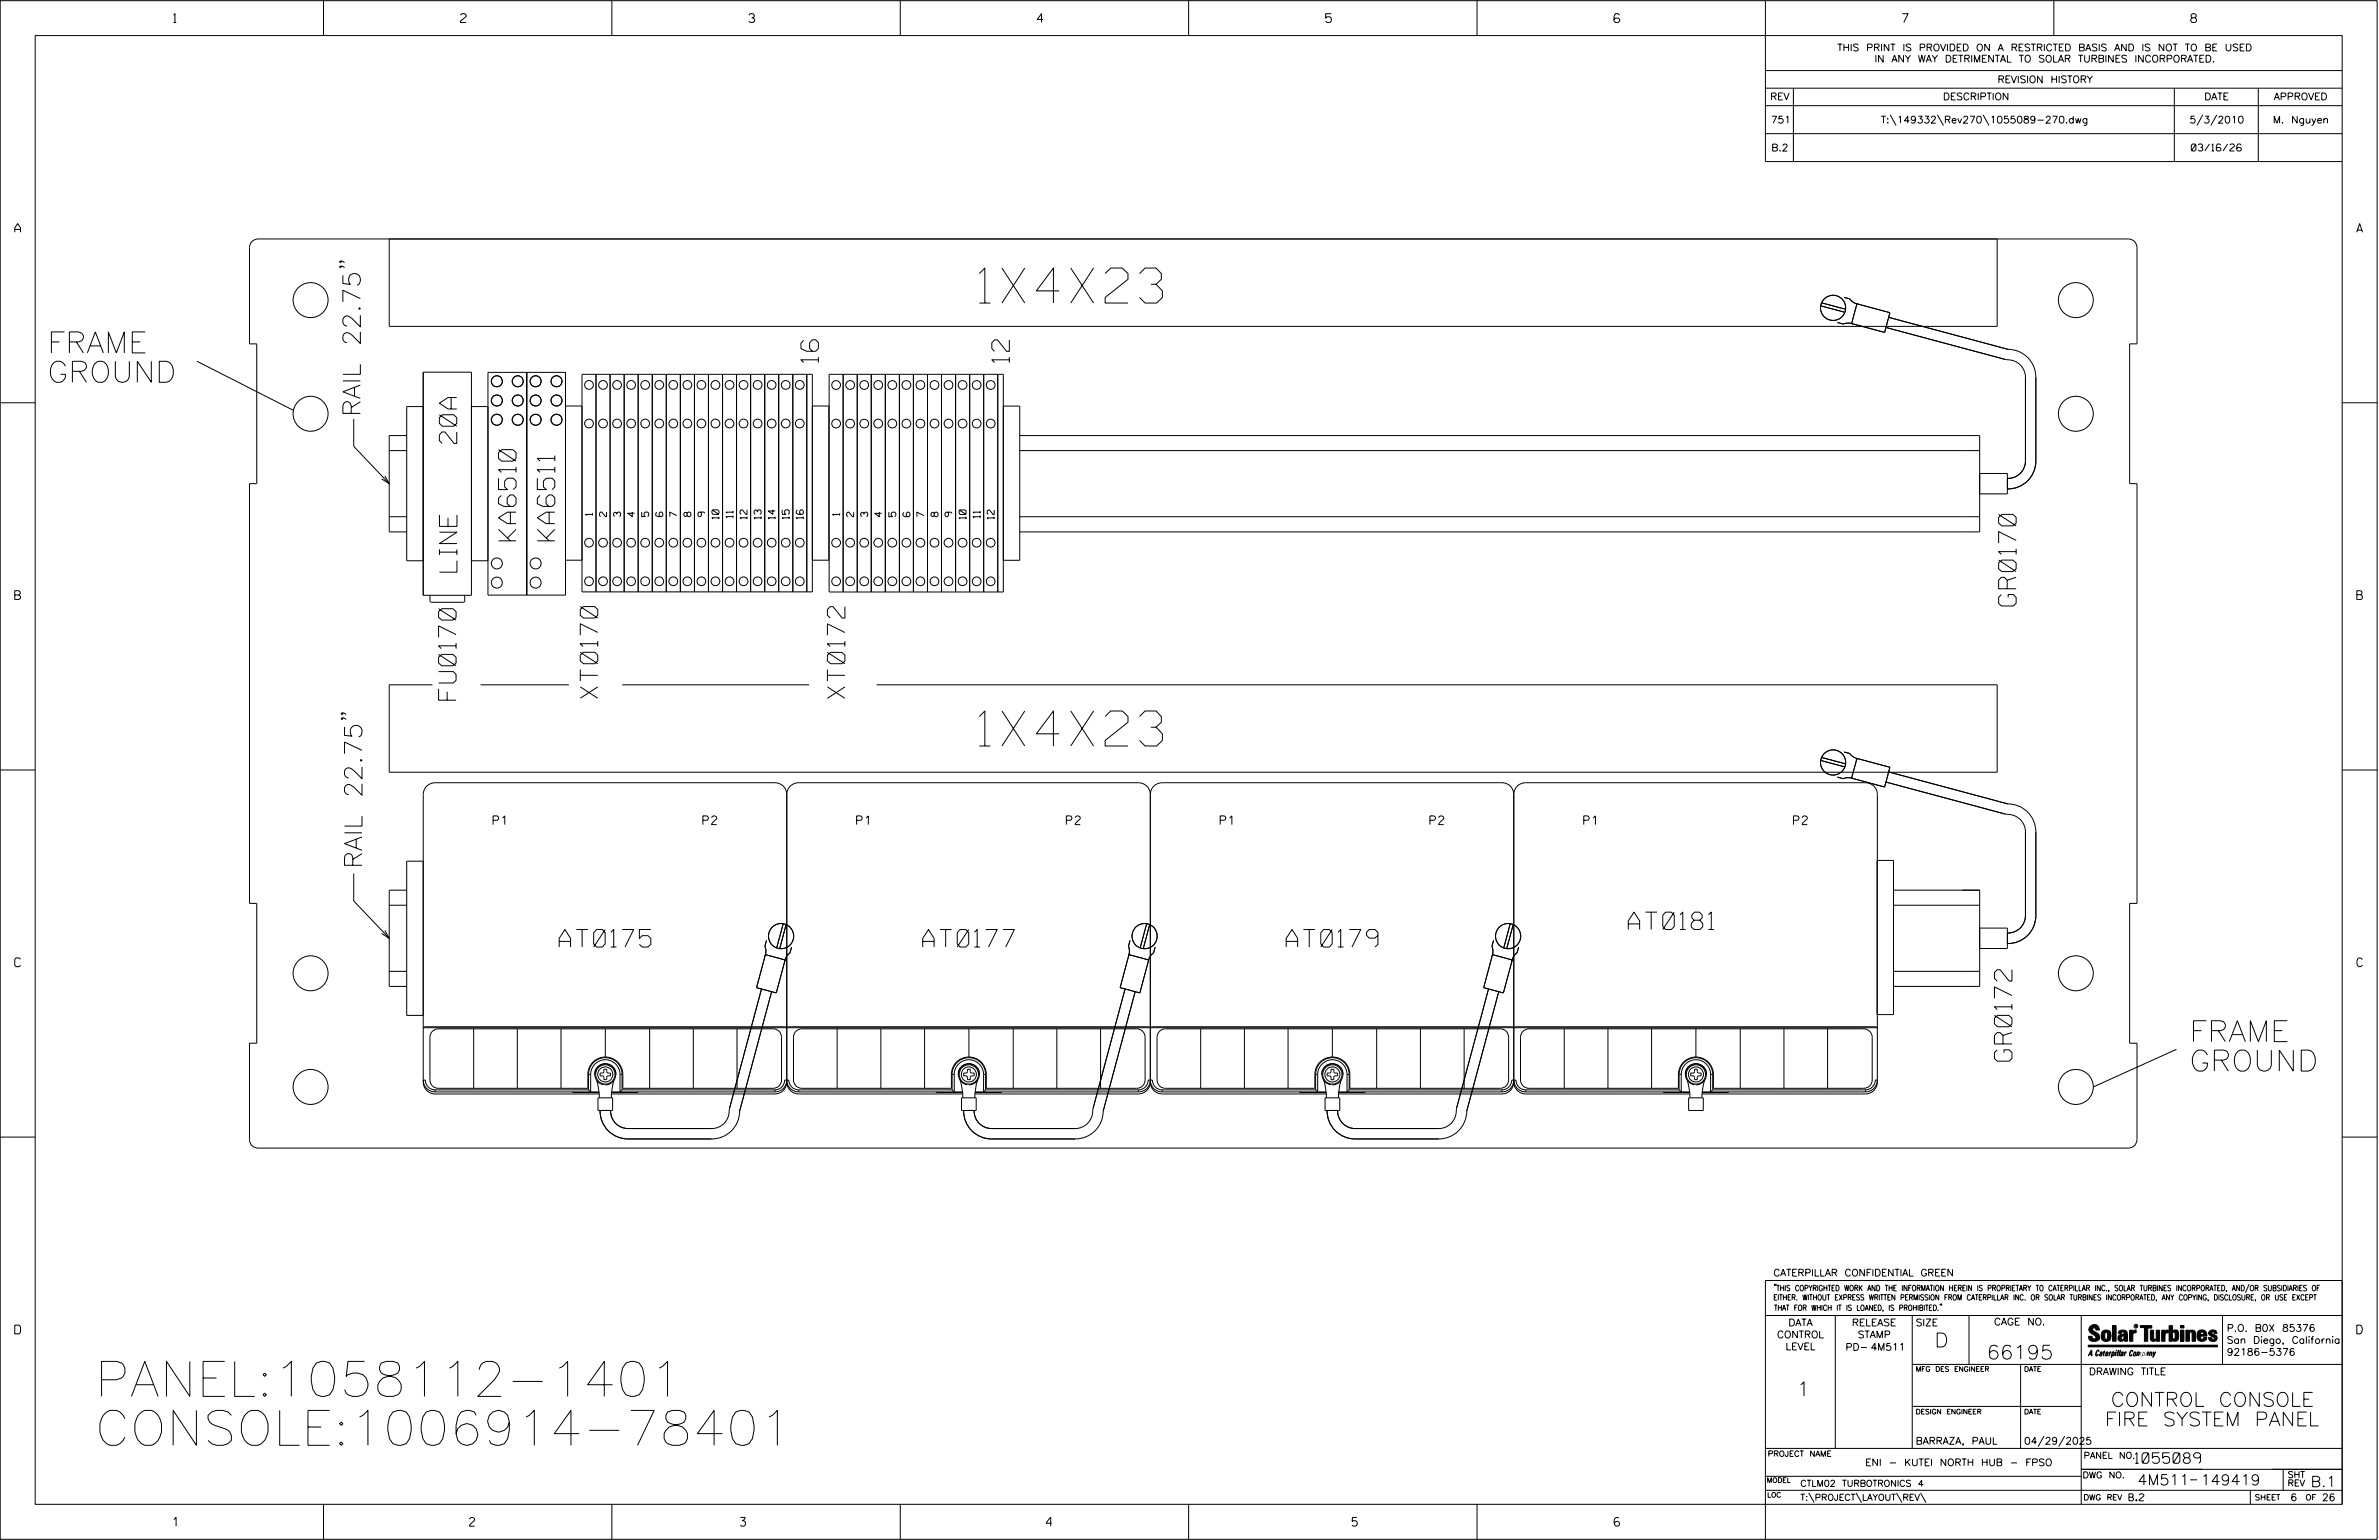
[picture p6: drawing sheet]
<svg xmlns="http://www.w3.org/2000/svg" width="864mm" height="559mm" viewBox="0 0 864 559" stroke-linecap="round" stroke-linejoin="round" font-family="sans-serif">
<defs><g id="words">
<g font-size="12.7">
<text x="355.5" y="110">1X4X23</text>
<text x="355.5" y="270.7">1X4X23</text>
<text x="34.5" y="506.7">PANEL:1058112-1401</text>
<text x="34.5" y="524.5">CONSOLE:1006914-78401</text>
</g>
<g font-size="7.6">
<text x="17.2" y="128.1">FRAME</text>
<text x="17.2" y="138.7">GROUND</text>
<text x="794.8" y="378">FRAME</text>
<text x="794.8" y="388.6">GROUND</text>
</g>
<g font-size="6.3">
<text x="297.1" y="131.6" transform="rotate(-90 297.1 131.6)">16</text>
<text x="366.4" y="131.6" transform="rotate(-90 366.4 131.6)">12</text>
<text x="130.8" y="151.2" transform="rotate(-90 130.8 151.2)">RAIL 22.75&quot;</text>
<text x="165.8" y="160.9" transform="rotate(-90 165.8 160.9)">20A</text>
<text x="187.3" y="196.2" transform="rotate(-90 187.3 196.2)">KA6510</text>
<text x="201.4" y="196.2" transform="rotate(-90 201.4 196.2)">KA6511</text>
<text x="165.9" y="207.6" transform="rotate(-90 165.9 207.6)">LINE</text>
<text x="731.9" y="219.9" transform="rotate(-90 731.9 219.9)">GR0170</text>
<text x="165.6" y="254.1" transform="rotate(-90 165.6 254.1)">FU0170</text>
<text x="217" y="253.4" transform="rotate(-90 217 253.4)">XT0170</text>
<text x="306.7" y="253.4" transform="rotate(-90 306.7 253.4)">XT0172</text>
<text x="131.4" y="315.2" transform="rotate(-90 131.4 315.2)">RAIL 22.75&quot;</text>
<text x="591.1" y="337.3">AT0181</text>
<text x="203" y="343.6">AT0175</text>
<text x="335" y="343.6">AT0177</text>
<text x="466.9" y="343.6">AT0179</text>
<text x="730.4" y="385.1" transform="rotate(-90 730.4 385.1)">GR0172</text>
</g>
<g font-size="5.1">
<text x="702.3" y="488.8">D</text>
<text x="721.2" y="493.2">66195</text>
<text x="652.2" y="506.5">1</text>
<text x="766.3" y="510.3">CONTROL CONSOLE</text>
<text x="764.1" y="517.4">FIRE SYSTEM PANEL</text>
</g>
<g font-size="3.8">
<text x="775.1" y="531">1055089</text>
<text x="775.9" y="538.9">4M511</text>
<text x="798.8" y="538.9">149419</text>
<text x="838.8" y="539.5">B.1</text>
</g>
<g font-size="3.2">
<text x="63" y="8.2">1</text>
<text x="167.2" y="8.2">2</text>
<text x="271.8" y="8.2">3</text>
<text x="376.5" y="8.2">4</text>
<text x="481.2" y="8.2">5</text>
<text x="690.6" y="8.2">7</text>
<text x="795.3" y="8.2">8</text>
<text x="5.4" y="84.3">A</text>
<text x="855.5" y="84.3">A</text>
<text x="5.4" y="217.5">B</text>
<text x="855.6" y="217.5">B</text>
<text x="179" y="299.2">P1</text>
<text x="255.1" y="299.2">P2</text>
<text x="311" y="299.2">P1</text>
<text x="387.1" y="299.2">P2</text>
<text x="442.9" y="299.2">P1</text>
<text x="519.1" y="299.2">P2</text>
<text x="574.9" y="299.2">P1</text>
<text x="651" y="299.2">P2</text>
<text x="5.4" y="350.8">C</text>
<text x="855.6" y="350.8">C</text>
<text x="5.4" y="484">D</text>
<text x="855.6" y="484">D</text>
<text x="62.8" y="553.8">1</text>
<text x="170.4" y="553.8">2</text>
<text x="268.8" y="553.8">3</text>
<text x="379.8" y="553.8">4</text>
<text x="490.8" y="553.8">5</text>
<text x="585.9" y="553.8">6</text>
</g>
<g font-size="2.5">
<text x="666.9" y="18.5">THIS PRINT IS PROVIDED ON A RESTRICTED BASIS AND IS NOT TO BE USED</text>
<text x="680.5" y="22.6">IN ANY WAY DETRIMENTAL TO SOLAR TURBINES INCORPORATED.</text>
<text x="725.1" y="30">REVISION HISTORY</text>
<text x="642.6" y="36.3">REV</text>
<text x="705.3" y="36.3">DESCRIPTION</text>
<text x="800.2" y="36.3">DATE</text>
<text x="825.4" y="36.3">APPROVED</text>
<text x="642.9" y="44.7">751</text>
<text x="682.8" y="44.7">T:\149332\Rev270\1055089-270.dwg</text>
<text x="794.8" y="44.7">5/3/2010</text>
<text x="825.1" y="44.7">M. Nguyen</text>
<text x="643" y="54.8">B.2</text>
<text x="795.5" y="54.8">03/16/26</text>
<text x="215.1" y="187" transform="rotate(-90 215.1 187)">1</text>
<text x="220.2" y="187.5" transform="rotate(-90 220.2 187.5)">2</text>
<text x="225.3" y="187.5" transform="rotate(-90 225.3 187.5)">3</text>
<text x="230.4" y="187.5" transform="rotate(-90 230.4 187.5)">4</text>
<text x="235.5" y="187.5" transform="rotate(-90 235.5 187.5)">5</text>
<text x="240.6" y="187.5" transform="rotate(-90 240.6 187.5)">6</text>
<text x="245.7" y="187.5" transform="rotate(-90 245.7 187.5)">7</text>
<text x="250.8" y="187.5" transform="rotate(-90 250.8 187.5)">8</text>
<text x="255.9" y="187.5" transform="rotate(-90 255.9 187.5)">9</text>
<text x="261" y="188.3" transform="rotate(-90 261 188.3)">10</text>
<text x="266.1" y="187.9" transform="rotate(-90 266.1 187.9)">11</text>
<text x="271.2" y="188.3" transform="rotate(-90 271.2 188.3)">12</text>
<text x="276.3" y="188.3" transform="rotate(-90 276.3 188.3)">13</text>
<text x="281.4" y="188.3" transform="rotate(-90 281.4 188.3)">14</text>
<text x="286.5" y="188.3" transform="rotate(-90 286.5 188.3)">15</text>
<text x="291.6" y="188.3" transform="rotate(-90 291.6 188.3)">16</text>
<text x="304.8" y="187.1" transform="rotate(-90 304.8 187.1)">1</text>
<text x="309.9" y="187.5" transform="rotate(-90 309.9 187.5)">2</text>
<text x="315" y="187.5" transform="rotate(-90 315 187.5)">3</text>
<text x="320.1" y="187.5" transform="rotate(-90 320.1 187.5)">4</text>
<text x="325.2" y="187.5" transform="rotate(-90 325.2 187.5)">5</text>
<text x="330.3" y="187.5" transform="rotate(-90 330.3 187.5)">6</text>
<text x="335.4" y="187.5" transform="rotate(-90 335.4 187.5)">7</text>
<text x="340.5" y="187.5" transform="rotate(-90 340.5 187.5)">8</text>
<text x="345.6" y="187.5" transform="rotate(-90 345.6 187.5)">9</text>
<text x="350.7" y="188.3" transform="rotate(-90 350.7 188.3)">10</text>
<text x="355.8" y="187.9" transform="rotate(-90 355.8 187.9)">11</text>
<text x="360.9" y="188.3" transform="rotate(-90 360.9 188.3)">12</text>
<text x="643.8" y="463">CATERPILLAR CONFIDENTIAL GREEN</text>
<text x="645.1" y="485.5">CONTROL</text>
<text x="649.2" y="481.1">DATA</text>
<text x="672.3" y="481.1">RELEASE</text>
<text x="674.4" y="485.5">STAMP</text>
<text x="695.4" y="481.1">SIZE</text>
<text x="723.8" y="480.8">CAGE NO.</text>
<text x="808.4" y="483.1">P.O. B0X 85376</text>
<text x="648.2" y="489.8">LEVEL</text>
<text x="669.9" y="490">PD- 4M511</text>
<text x="808.4" y="487.5">San Diego, California</text>
<text x="808.4" y="491.8">92186-5376</text>
<text x="758.3" y="498.9">DRAWING TITLE</text>
<text x="695.4" y="524.1">BARRAZA, PAUL</text>
<text x="734.8" y="524.1">04/29/2025</text>
<text x="677.1" y="531.9">ENI - KUTEI NORTH HUB - FPSO</text>
<text x="772.8" y="544.6">B.2</text>
<text x="831.4" y="544.6">6</text>
<text x="842.9" y="544.6">26</text>
</g>
<g font-size="2.3">
<text x="756.4" y="529.2">PANEL NO.</text>
<text x="653.5" y="539.4">CTLM02 TURBOTRONICS 4</text>
<text x="756" y="536.3">DWG NO.</text>
<text x="830.4" y="539.3">REV</text>
<text x="830.4" y="536.2">SHT</text>
<text x="653.5" y="544.5">T:\PROJECT\LAYOUT\REV\</text>
</g>
<g font-size="2">
<text x="643.8" y="468.4">&quot;THIS COPYRIGHTED WORK AND THE INFORMATION HEREIN IS PROPRIETARY TO CATERPILLAR INC., SOLAR TURBINES INCORPORATED, AND/OR SUBSIDIARIES OF</text>
<text x="643.8" y="471.8">EITHER. WITHOUT EXPRESS WRITTEN PERMISSION FROM CATERPILLAR INC. OR SOLAR TURBINES INCORPORATED, ANY COPYING, DISCLOSURE, OR USE EXCEPT</text>
<text x="644" y="475.6">THAT FOR WHICH IT IS LOANED, IS PROHIBITED.&quot;</text>
<text x="641.7" y="528.5">PROJECT NAME</text>
<text x="756.3" y="544.3">DWG REV</text>
<text x="818.5" y="544.3">SHEET</text>
<text x="836.9" y="544.3">OF</text>
</g>
<g font-size="1.8">
<text x="695.4" y="497.6">MFG DES ENGINEER</text>
<text x="734.8" y="497.6">DATE</text>
<text x="695.4" y="513.1">DESIGN ENGINEER</text>
<text x="734.8" y="513.1">DATE</text>
<text x="641.3" y="538">MODEL</text>
<text x="641.5" y="543.3">LOC</text>
</g>
<text font-size=".9" x="775.1" y="481.7">R</text>
</g></defs>
<g fill="none" stroke="#000" stroke-width=".36">
<path d="M.1 .2h862.8v558.4h-862.8zM12.8 12.9h837.4v533h-837.4zM117.4 .2v12.7M222.1 .2v12.7M326.8 .2v12.7M431.5 .2v12.7M536.2 .2v12.7M587.9 5.5l-.5-.5h-1l-.5 1v1.7l.5 .4h1l.6-.4v-.6l-.6-.5h-1l-.5 .5M640.9 .2v58.4h209.3M745.6 .2v12.7M640.9 25.6h209.3M640.9 32h209.3"/>
<path d="M640.9 38.3h209.3M651 32v26.6M789.3 32v26.6M819.8 32v26.6M640.9 48.5h209.3M686.2 41.7l2.1 3.8M703.3 41.7l2.2 3.8M719.9 41.7l2.1 3.8M799.6 41.7l-2.1 3.8M804.7 41.7l-2.2 3.8M91.5 87.6l.8-.6 1.4-.3h678.9a3.1 3.1 0 0 1 3.2 3.2v34.9h-2.7v50.7h2.7v152.3h-2.7v50.7h2.7v34.9a3.1 3.1 0 0 1-3.2 3.2h-678.9a3.1 3.1 0 0 1-3.1-3.2v-34.9h2.6v-50.7h-2.6v-152.3h2.6v-50.7h-2.6v-34.9l.3-1.5zM123.5 96.6l.4 .2-.4 .4-.2-.4 .2-.2h.6l1 .6"/>
<path d="M123.5 94.7l.4 .3-.4 .3-.2-.3 .2-.3h.6l1 .6M141.3 86.7v31.7h583.7v-31.7M661 111l8.7 2.3M661.2 109.9l8.8 2.3M667 117l2.1 .6 1.8-.4 1.7 .3M669.4 107.9l2.1 .5 1.3 1.3 1.7 .7M674.1 110.2l11.9 3.3-1.9 7.1-12-3.2zM684.6 118.8l43.3 11.6a6.7 6.7 0 0 1 7.4 6.5v30.4a6.3 6.3 0 0 1-6.6 6.3M685.6 115.1l43.3 11.7a10.1 10.1 0 0 1 10.1 10.1v30.4a10.1 10.1 0 0 1-10.3 10.1M71.5 131.1l35 17.8M153.6 135h17.5v81h-17.5zM177.1 135.1h28.2v80.8h-28.2z"/>
<path d="M191.2 135.1v80.8M211.3 135.8h83.6v79h-83.6zM216.4 135.8v79M221.5 135.8v79M226.6 135.8v79M231.7 135.8v79M236.8 135.8v79M241.9 135.8v79M247 135.8v79M252.1 135.8v79M257.2 135.8v79M262.3 135.8v79"/>
<path d="M267.4 135.8v79M272.5 135.8v79M277.6 135.8v79M282.7 135.8v79M287.8 135.8v79M292.9 135.8v79M301 135.8h63.2v79h-63.2zM306.1 135.8v79M311.2 135.8v79M316.3 135.8v79M321.4 135.8v79M326.5 135.8v79"/>
<path d="M331.6 135.8v79M336.7 135.8v79M341.8 135.8v79M346.9 135.8v79M352 135.8v79M357.1 135.8v79M362.2 135.8v79M.1 146.2h12.7M128.4 152v10l12.9 13.5M147.6 158h-6.3v35h6.3M153.6 147.5h-6v56h6M171.1 147.5h6"/>
<path d="M205.3 147.3h6M294.9 147.3h6v56h-6M364.2 147.4h6v55.9h-6M370.2 158h348.4v35h-348.4M850.2 146.2h12.7M139.7 172.7l1.6 2.8-2.8-1.7M141.3 163.5h6.3M370.2 163.5h348.4M718.6 171.8h10.1v7.4h-10.1M141.3 187.5h6.3M370.2 187.5h348.4M156.1 216v2l.5 .5h11.6l.5-.5v-2"/>
<path d="M171.1 203.5h6M205.3 203.3h6M124.1 258.7l.4 .3-.4 .3-.2-.3a1.18 1.18 0 0 1 1.8 .3M157 248.5h-15.7v31.7h583.7v-31.7h-406.8M174.4 248.5h32.1M225.9 248.5h67.8M.1 279.4h12.7M124.1 260.5l.4 .3-.4 .3-.2-.3 .2-.3h.6l1 .6M661 275.9l8.7 2.4M661.2 274.8l8.8 2.4M669.4 272.9l2.1 .5 1.3 1.3 1.7 .6M674.1 275.2l11.9 3.2-1.9 7.2-12-3.2z"/>
<path d="M850.2 279.4h12.7M285.6 288.3a4.3 4.3 0 0 0-4.3-4.3h-123.4a4.3 4.3 0 0 0-4.3 4.3v104.3a4.3 4.3 0 0 0 4.3 4.3h59.6M285.6 288.3v104.3M285.6 288.3a4.3 4.3 0 0 1 4.3-4.3h123.3a4.3 4.3 0 0 1 4.4 4.3M417.6 288.3v104.3M417.6 288.3a4.2 4.2 0 0 1 4.3-4.3h123.3a4.2 4.2 0 0 1 4.3 4.3M549.5 288.3v104.3M549.5 288.3a4.3 4.3 0 0 1 4.4-4.3h123.3a4.3 4.3 0 0 1 4.3 4.3v104.3a4.3 4.3 0 0 1-4.3 4.3h-59.3M667 282l2.1 .5 1.8-.3 1.7 .3M684.6 283.8l43.3 11.6a6.7 6.7 0 0 1 7.4 6.5v30.3a6.3 6.3 0 0 1-6.6 6.4M685.6 280.1l43.3 11.6a10.1 10.1 0 0 1 10.1 10.2v30.3a10.1 10.1 0 0 1-10.3 10.2M128.4 316.9v10l12.9 13.6"/>
<path d="M153.6 312.5h-6v55.9h6M681.4 312.2h6v56h-6zM139.7 337.6l1.6 2.9-2.8-1.8M141.3 328.5h6.3M147.6 323h-6.3v34.9h6.3M284.3 335.2l-2.4 8.7M285.4 335.5l-2.4 8.7M416.2 335.2l-2.3 8.7M417.3 335.5l-2.3 8.7M548.2 335.2l-2.3 8.7M549.3 335.5l-2.4 8.7M687.4 323h31.2v34.9h-31.2"/>
<path d="M687.4 328.5h31.2M718.6 336.8h10.1v7.4h-10.1M141.3 352.5h6.3M276.4 358.8l-11.6 43.4a6.7 6.7 0 0 1-6.5 7.3h-30.3a6.3 6.3 0 0 1-6.3-6.6M277.8 346.4l7.2 1.9-3.2 12-7.2-1.9zM278.2 341.2l-.5 2.2 .3 1.7-.3 1.8M280.1 359.8l-11.6 43.4a10.1 10.1 0 0 1-10.2 10.1h-30.3a10.1 10.1 0 0 1-10.2-10.4M287.3 343.7l-.5 2-1.3 1.4-.6 1.7M408.4 358.8l-11.6 43.4a6.7 6.7 0 0 1-6.5 7.3h-30.4a6.3 6.3 0 0 1-6.3-6.6M409.8 346.4l7.2 1.9-3.2 12-7.2-1.9zM410.2 341.2l-.6 2.2 .4 1.7-.3 1.8M412.1 359.8l-11.6 43.4a10.1 10.1 0 0 1-10.2 10.1h-30.4a10.1 10.1 0 0 1-10.1-10.4"/>
<path d="M419.3 343.7l-.5 2-1.3 1.4-.7 1.7M540.3 358.8l-11.6 43.4a6.7 6.7 0 0 1-6.4 7.3h-30.4a6.4 6.4 0 0 1-6.3-6.6M541.8 346.4l7.2 1.9-3.3 12-7.1-1.9zM542.2 341.2l-.6 2.2 .4 1.7-.3 1.8M544.1 359.8l-11.7 43.4a10.2 10.2 0 0 1-10.1 10.1h-30.4a10.2 10.2 0 0 1-10.1-10.4M551.3 343.7l-.6 2-1.2 1.4-.7 1.7M687.4 352.5h31.2M153.7 372.8l.7-.2h130.4l.8 .3 .7-.3h130.5l.8 .3 .7-.3h130.5l.7 .3 .8-.3h130.5l.7 .3zM157 374.2l1.2-.7 .9-.2h121.6a3.1 3.1 0 0 1 3 3.1v15.5a3 3 0 0 1-3 3h-54.6v-5a6.4 6.4 0 0 0-6.4-6.4 6.4 6.4 0 0 0-6.3 6.4v5h-54.3a3 3 0 0 1-3-3v-15.5l.3-1.4zM171.9 373.3v21.6M187.8 373.3v21.6M203.7 373.3v21.6"/>
<path d="M219.7 373.3v10.2M235.8 373.3v21.6M251.7 373.3v21.6M267.5 373.3v21.6M288.9 374.2l1.2-.7 1-.2h121.5a3.1 3.1 0 0 1 3.1 3.1v15.5a3 3 0 0 1-3.1 3h-54.6v-5a6.3 6.3 0 0 0-6.3-6.4 6.3 6.3 0 0 0-6.3 6.4v5h-54.3a3 3 0 0 1-3.1-3v-15.5l.4-1.4zM303.9 373.3v21.6M319.8 373.3v21.6M335.6 373.3v21.6M351.7 373.3v10.2M367.8 373.3v21.6M383.6 373.3v21.6M399.5 373.3v21.6"/>
<path d="M420.9 374.2l1.2-.7 1-.2h121.5a3.1 3.1 0 0 1 3.1 3.1v15.5a3 3 0 0 1-3.1 3h-54.6v-5a6.4 6.4 0 0 0-6.3-6.4 6.4 6.4 0 0 0-6.4 6.4v5h-54.2a3 3 0 0 1-3.1-3v-15.5l.3-1.4zM435.9 373.3v21.6M451.7 373.3v21.6M467.6 373.3v21.6M483.7 373.3v10.2M499.7 373.3v21.6M515.6 373.3v21.6M531.5 373.3v21.6M552.9 374.2l1.2-.7 .9-.2h121.6a3.1 3.1 0 0 1 3 3.1v15.5a3.1 3.1 0 0 1-3 3h-54.6v-5a6.4 6.4 0 0 0-6.4-6.4 6.4 6.4 0 0 0-6.3 6.4v5h-54.3a3.1 3.1 0 0 1-3-3v-15.5l.3-1.4zM567.8 373.3v21.6M583.7 373.3v21.6M599.5 373.3v21.6"/>
<path d="M615.6 373.3v10.2M631.7 373.3v21.6M647.6 373.3v21.6M663.4 373.3v21.6M157.9 395.5a3.6 3.6 0 0 1-3.5-3.6h-.8a4.3 4.3 0 0 0 4.3 4.3M157.9 396.2h59.6M157.9 395.5h55.7M157.9 395.5v.7M207.8 396.2l.2 .2h9.5M213.6 389.9a6.1 6.1 0 0 1 6.1-6.1 6.1 6.1 0 0 1 6.1 6.1M213.6 389.9h.8M213.6 389.9v5.6"/>
<path d="M214.4 389.9v6.3l-.8-.7M214.4 389.9a5.3 5.3 0 0 1 5.3-5.4 5.3 5.3 0 0 1 5.4 5.4M215.9 390a3.8 3.8 0 0 1 3.8-4.1 3.8 3.8 0 0 1 3.8 4.1M216.6 392l.7 3.1 .3 3.3M217.1 398.4h5.3v4.5h-5.3zM217.8 389.4l1.2-.1 .2-1.3h1l.1 1.1 1.4 .3v1h-1.2l-.3 1.4h-1l-.2-1.4h-1.2zM219.1 393.3v.3a3.8 3.8 0 0 1-2.3-6.1 3.8 3.8 0 0 1 6.4 .7 3.8 3.8 0 0 1-3.5 5.5v-.3M222 396.2h59.3M222.9 392l-.7 3.1-.3 3.3M225.1 389.9h.7M225.1 389.9v6.3l.7-.7M225.8 395.5h55.5"/>
<path d="M225.8 389.9v5.6M231.7 396.2l-.2 .2h-9.5M281.3 395.5v.7M285.6 392.6a4.3 4.3 0 0 0 4.3 4.3h59.6M285.6 392.6a4.3 4.3 0 0 1-4.3 4.3h-59.3M289.9 396.2a4.3 4.3 0 0 1-4.3-4.3 4.3 4.3 0 0 1-4.3 4.3M289.9 396.2h59.5M289.9 395.5h55.7M289.9 395.5v.7M289.9 395.5a3.6 3.6 0 0 1-3.6-3.6h-1.5a3.6 3.6 0 0 1-3.5 3.6M339.8 396.2l.2 .2h9.5M345.6 389.9a6.1 6.1 0 0 1 6.1-6.1 6.1 6.1 0 0 1 6.1 6.1"/>
<path d="M345.6 389.9h.8M345.6 389.9v5.6M346.4 389.9a5.3 5.3 0 0 1 5.3-5.4 5.3 5.3 0 0 1 5.3 5.4M346.4 389.9v6.3l-.8-.7M347.9 390a3.8 3.8 0 0 1 3.8-4.1 3.8 3.8 0 0 1 3.8 4.1M348.5 392l.8 3.1 .2 3.3M349 398.4h5.4v4.5h-5.4zM349.8 389.4l1.1-.1 .3-1.3h1l.1 1.1 1.3 .3v1h-1.1l-.3 1.4h-1l-.3-1.4h-1.1zM351.1 393.3l-.1 .3a3.8 3.8 0 0 1-2.2-6.1 3.8 3.8 0 0 1 6.4 .7 3.8 3.8 0 0 1-3.5 5.5v-.3M354 396.2h59.2M354.9 392l-.8 3.1-.2 3.3M357 389.9v6.3l.8-.7"/>
<path d="M357 389.9h.8M357.8 395.5h55.4M357.8 389.9v5.6M363.6 396.2l-.2 .2h-9.4M413.2 395.5v.7M417.6 392.6a4.3 4.3 0 0 0 4.3 4.3h59.6M417.6 392.6a4.3 4.3 0 0 1-4.4 4.3h-59.3M421.9 396.2a4.2 4.2 0 0 1-4.3-4.3 4.3 4.3 0 0 1-4.4 4.3M421.9 395.5v.7M421.9 396.2h59.5M421.9 395.5h55.7M421.9 395.5a3.6 3.6 0 0 1-3.6-3.6h-1.5a3.6 3.6 0 0 1-3.6 3.6"/>
<path d="M471.7 396.2l.2 .2h9.5M477.6 389.9a6.1 6.1 0 0 1 6.1-6.1 6.1 6.1 0 0 1 6.1 6.1M477.6 389.9h.7M477.6 389.9v5.6M478.3 389.9a5.3 5.3 0 0 1 5.4-5.4 5.3 5.3 0 0 1 5.3 5.4M478.3 389.9v6.3l-.7-.7M479.9 390a3.8 3.8 0 0 1 3.8-4.1 3.8 3.8 0 0 1 3.8 4.1M480.5 392l.8 3.1 .2 3.3M481 398.4h5.3v4.5h-5.3zM481.8 389.4l1.1-.1 .3-1.3h1l.1 1.1 1.3 .3v1h-1.2l-.2 1.4h-1l-.1-1.2-1.3-.2zM483.1 393.3l-.1 .3a3.8 3.8 0 0 1-2.2-6.1 3.8 3.8 0 0 1 6.4 .7 3.8 3.8 0 0 1-3.5 5.5v-.3M486 396.2h59.2"/>
<path d="M486.8 392l-.7 3.1-.3 3.3M489 389.9v6.3l.8-.7M489 389.9h.8M489.8 389.9v5.6M489.8 395.5h55.4M495.6 396.2l-.2 .2h-9.5M545.2 395.5v.7M549.5 392.6a4.3 4.3 0 0 0 4.4 4.3h59.5M549.5 392.6a4.3 4.3 0 0 1-4.3 4.3h-59.3M553.9 396.2a4.3 4.3 0 0 1-4.4-4.3 4.2 4.2 0 0 1-4.3 4.3M553.9 396.2h59.5M553.9 395.5h55.6"/>
<path d="M553.9 395.5v.7M553.9 395.5a3.6 3.6 0 0 1-3.6-3.6h-1.5a3.6 3.6 0 0 1-3.6 3.6M603.7 396.2l.2 .2h9.5M609.5 389.9a6.1 6.1 0 0 1 6.1-6.1 6.1 6.1 0 0 1 6.1 6.1M609.5 389.9h.8M609.5 389.9v5.6M610.3 389.9a5.3 5.3 0 0 1 5.3-5.4 5.3 5.3 0 0 1 5.4 5.4M610.3 389.9v6.3l-.8-.7M611.9 390a3.8 3.8 0 0 1 3.8-4.1 3.8 3.8 0 0 1 3.7 4.1M612.5 392l.7 3.1 .3 3.3M613 398.4h5.3v4.5h-5.3zM613.7 389.4l1.2-.1 .2-1.4h1l.1 1.2 1.3 .3v1h-1.1l-.3 1.4h-1v-1.2l-1.4-.2z"/>
<path d="M615 393.3v.3a3.8 3.8 0 0 1-2.3-6.1 3.8 3.8 0 0 1 6.4 .7 3.8 3.8 0 0 1-3.5 5.5v-.3M617.9 396.2h59.3M618.8 392l-.7 3.1-.3 3.3M621 389.9v6.3l.7-.7M621 389.9h.7M621.7 395.5h55.5M621.7 389.9v5.6M627.6 396.2l-.3 .2h-9.4M677.2 395.5a3.6 3.6 0 0 0 3.6-3.6h.7a4.3 4.3 0 0 1-4.3 4.3M677.2 395.5v.7M790.1 380.8l-30.2 13.6M.1 412.6h12.7"/>
<path d="M850.2 412.6h12.7M640.9 477.3h209.3M644.2 466.1l-.1 .4M644.7 466.1l-.2 .4M666.2 477.3v48.3M694.2 477.3v48.3M704.4 473.3l-.1 .4M704.8 473.3l-.1 .4M714.8 477.3v17.8M755.5 477.3v68.6M806.8 477.3v17.8M816.5 466l-1.4 3.1"/>
<path d="M850.2 464.6h-209.3v94M850.2 464.8v81.1M694.2 495.1h156M733.5 495.1v30.5M758.6 481.4a2.02 2.02 0 0 1 3.1-.1l.5 1.3h-1.3l-.2-.6-.4-.2-.6 .1-.1 .4 .4 .7a2.46 2.46 0 0 1 2.2 2.9 2.83 2.83 0 0 1-3.8 .3l-.3-1.3h1.3l.2 .7 .6 .3 .5-.2 .2-.5-.4-.6-1.9-1.2-.4-.9zM759.2 491.3h-.7l.7-1.2v1.9h.2l-.1-2.1-1.3 2.1 .5-.5h.7M761.3 490l.3-.2 .4 .3-.1 .3-.3-.4-.4 .3-.3 1.6h.4l.4-.5-.3 .6-.4 .1-.3-.4zM762.6 490.6l.5-.1-.1 1.4h-.9a.74 .74 0 0 1 .9-.8l-.3 .7-.5 .1 .2-.5 .6-.2v-.5l-.7 .2zM763 483.2a2.17 2.17 0 0 1 3.1 0l.3 1.4-.3 1.5a2.17 2.17 0 0 1-3.1 0l-.3-1.5zM763.6 490.5l.4-.4 .2 .6h-.3l-.3 .9 .2 .4-.3-.1zM764.1 483.7l.5-.4 .4 .3v2.2l-.4 .2-.5-.2zM764.6 491.1l.6 .2v-.7l-.4-.1-.4 .6-.1 .8h.6"/>
<path d="M764.6 491.1l-.1 .8h.4M764.6 482.6v.8M764.8 490.7l.4 .1v.3h-.6zM765 491.5l-.1 .4zM766 490.5l-.5 1.5zM766 490.8l.4-.3-.4 .4M766.9 481h1.3v5.7h-1.3zM767 490.8l.5 .1-.3 .8-.4 .2zM767.3 490.5h-.5l-.5 2M767.3 490.5a.8 .8 0 0 1 .2 1 .8 .8 0 0 1-.9 .4l-.1 .6M767.3 490.5l-.1 .2M768.1 490.5l-.4 1.5z"/>
<path d="M768.2 489.9h.3l-.1 .2h-.2zM769 489.9l-.5 2.1zM769.7 489.9l-.6 2.1zM770.1 491.4l.5-.3-.5 .8zM770.4 491.9h.1M770.6 491.1l.1-.4-.7 .2 .1-.3 .6-.1 .2 .3-.5 1.1M770.6 491.1a.74 .74 0 0 0-.8 .8h.6M771 484.8h-.7l-.3 .6 .4 .7 .5-.3 .1-2.4h-.8l-.1 .4h-1.2a1.71 1.71 0 0 1 1.8-1.3 1.71 1.71 0 0 1 1.6 1.4v2.8h-1.1l-.1-.6M771 484.2l-1.5 .1a1.41 1.41 0 0 0 0 2.4l.5 .1 1.1-.7M771.2 486.1h-.1M771.4 490.5l.1 .3 .4-.3-.9 1.5zM771.5 490.8h.1"/>
<path d="M773 482.7h1.2v.5l.5-.5 .7-.1v1h-.6l-.5 .4-.1 2.7h-1.2zM773.3 490.3l.6-.4 .4 .2-.1 .4-.3-.4a1.28 1.28 0 0 0-.5 1.8l.6-.4-.1 .4-.8 .1zM774.7 490.8l.5-.3a.88 .88 0 0 1 .2 .9 .88 .88 0 0 1-.7 .7l-.2-.2zM774.8 490.9h.5l-.3 1h-.3l-.2-.2zM775.2 490.5l-.1 .2M776.8 481h4.3v.9h-1.5v4.8h-1.3M776.8 490.6l-.8 .2v-.3l-.4 1.5 .8-1.3v1.3l.3-1.2M779.3 491.1h.4M779.6 490.5h.3l-.3 1.4M779.6 490.7h.2l-.1 .4M779.7 491.1l-.1 .4M779.7 491.1l-.4 .2"/>
<path d="M780.1 492l.4-1.5 .1 .3 .3-.3 .3 .2-.3 1.3v-1.3l-.7 1.3M780.6 482.7h1.2v2.7l.1 .4 .4 .3 .4-.7v-2.7h1.2l.1 4h-1.3v-.5l-1.1 .6-.7-.3-.3-.7zM781.6 492.5l1-2-.8 1.3-.2-1.3-.2 2M784.7 482.7h1.2v.5l.5-.5 .7-.1v1h-.5l-.6 .4-.1 2.7h-1.2zM787.4 481h1.2v2a1.4 1.4 0 0 1 2.2 .2l.1 1.4-.4 1.9-1.5 .1-.4-.5v-1l.5 .9 .5-.3v-2.1l-.5-.4-.5 .7v2.8h-1.2zM791.5 482.7h1.3v4h-1.3zM791.5 481h1.3v.9h-1.3zM793.5 482.7h1.3v.4l.7-.5 1.1 .2 .4 .6v3.3h-1.2l-.3-3.4-.7 .2v3.2h-1.3zM794.8 483.1h.1M797.7 483.2a1.92 1.92 0 0 1 2.4-.5 1.92 1.92 0 0 1 1 2.1h-2.3v.8l.6 .5 .5-.3v-.5h1.2a1.83 1.83 0 0 1-2.1 1.4 1.83 1.83 0 0 1-1.5-2.1zM798.8 484.2v.6M799.1 483.4h.6l.2 .8h-1.1z"/>
<path d="M804.6 482.9a1.84 1.84 0 0 0-2.9 .8 3.3 3.3 0 0 0 2.2 1.9l-.5 .5-.4-.3-.1-.4h-1.2l.1 .6a1.92 1.92 0 0 0 2.9 .4M804.9 483.8h-1.2l-.2-.6-.5 .1-.1 .3 .1 .3 1.8 .9M805.1 488.1h-47.1v.6h47.1M694.2 510.3h61.3M640.9 525.6h209.2M640.9 535.7h114.6M742 521.1l-2.2 3.8M749.5 521.1l-2.2 3.8M755.5 533.2h94.7M795 537h2.6M828.8 533.2v7.6M117.4 545.9v12.7"/>
<path d="M222.1 545.9v12.7M326.8 545.9v12.7M431.5 545.9v12.7M536.2 545.9v12.7M640.9 540.8h209.3M656.6 541.7l2 3.5M673.8 541.7l1.9 3.5M688.4 541.7l2 3.5M697.2 541.7l1.9 3.5M816.9 541v4.9"/>
<circle cx="112.8" cy="108.9" r="6.3"/>
<circle cx="665.4" cy="111.7" r="4.6"/>
<circle cx="753.5" cy="108.9" r="6.3"/>
<circle cx="180.4" cy="138.3" r="1.99"/>
<circle cx="187.9" cy="138.3" r="1.99"/>
<circle cx="194.4" cy="138.3" r="1.99"/>
<circle cx="202" cy="138.3" r="1.99"/>
<circle cx="213.8" cy="139.7" r="1.59"/>
<circle cx="218.9" cy="139.7" r="1.59"/>
<circle cx="224" cy="139.7" r="1.59"/>
<circle cx="229.1" cy="139.7" r="1.59"/>
<circle cx="234.2" cy="139.7" r="1.59"/>
<circle cx="239.3" cy="139.7" r="1.59"/>
<circle cx="244.4" cy="139.7" r="1.59"/>
<circle cx="249.5" cy="139.7" r="1.59"/>
<circle cx="254.6" cy="139.7" r="1.59"/>
<circle cx="259.7" cy="139.7" r="1.59"/>
<circle cx="264.8" cy="139.7" r="1.59"/>
<circle cx="269.9" cy="139.7" r="1.59"/>
<circle cx="275" cy="139.7" r="1.59"/>
<circle cx="280.1" cy="139.7" r="1.59"/>
<circle cx="285.2" cy="139.7" r="1.59"/>
<circle cx="290.3" cy="139.7" r="1.59"/>
<circle cx="303.5" cy="139.7" r="1.58"/>
<circle cx="308.6" cy="139.7" r="1.59"/>
<circle cx="313.7" cy="139.7" r="1.59"/>
<circle cx="318.8" cy="139.7" r="1.59"/>
<circle cx="323.9" cy="139.7" r="1.59"/>
<circle cx="329" cy="139.7" r="1.58"/>
<circle cx="334.1" cy="139.7" r="1.59"/>
<circle cx="339.2" cy="139.7" r="1.59"/>
<circle cx="344.3" cy="139.7" r="1.59"/>
<circle cx="349.4" cy="139.7" r="1.59"/>
<circle cx="354.5" cy="139.7" r="1.58"/>
<circle cx="359.6" cy="139.7" r="1.59"/>
<circle cx="112.8" cy="150.1" r="6.3"/>
<circle cx="180.4" cy="145.3" r="1.99"/>
<circle cx="180.4" cy="152.3" r="1.99"/>
<circle cx="187.9" cy="145.3" r="1.99"/>
<circle cx="187.9" cy="152.3" r="1.99"/>
<circle cx="194.4" cy="145.3" r="1.99"/>
<circle cx="194.4" cy="152.3" r="1.98"/>
<circle cx="202" cy="145.3" r="1.99"/>
<circle cx="202" cy="152.3" r="1.98"/>
<circle cx="213.8" cy="153.7" r="1.59"/>
<circle cx="218.9" cy="153.7" r="1.59"/>
<circle cx="224" cy="153.7" r="1.59"/>
<circle cx="229.1" cy="153.7" r="1.59"/>
<circle cx="234.2" cy="153.7" r="1.59"/>
<circle cx="239.3" cy="153.7" r="1.59"/>
<circle cx="244.4" cy="153.7" r="1.59"/>
<circle cx="249.5" cy="153.7" r="1.59"/>
<circle cx="254.6" cy="153.7" r="1.59"/>
<circle cx="259.7" cy="153.7" r="1.59"/>
<circle cx="264.8" cy="153.7" r="1.59"/>
<circle cx="269.9" cy="153.7" r="1.59"/>
<circle cx="275" cy="153.7" r="1.59"/>
<circle cx="280.1" cy="153.7" r="1.59"/>
<circle cx="285.2" cy="153.7" r="1.59"/>
<circle cx="290.3" cy="153.7" r="1.59"/>
<circle cx="303.5" cy="153.7" r="1.58"/>
<circle cx="308.6" cy="153.7" r="1.59"/>
<circle cx="313.7" cy="153.7" r="1.59"/>
<circle cx="318.8" cy="153.7" r="1.59"/>
<circle cx="323.9" cy="153.7" r="1.59"/>
<circle cx="329" cy="153.7" r="1.58"/>
<circle cx="334.1" cy="153.7" r="1.59"/>
<circle cx="339.2" cy="153.7" r="1.59"/>
<circle cx="344.3" cy="153.7" r="1.59"/>
<circle cx="349.4" cy="153.7" r="1.59"/>
<circle cx="354.5" cy="153.7" r="1.58"/>
<circle cx="359.6" cy="153.7" r="1.59"/>
<circle cx="753.5" cy="150.1" r="6.3"/>
<circle cx="213.8" cy="196.9" r="1.59"/>
<circle cx="218.9" cy="196.9" r="1.59"/>
<circle cx="224" cy="196.9" r="1.59"/>
<circle cx="229.1" cy="196.9" r="1.58"/>
<circle cx="234.2" cy="196.9" r="1.59"/>
<circle cx="239.3" cy="196.9" r="1.58"/>
<circle cx="244.4" cy="196.9" r="1.59"/>
<circle cx="249.5" cy="196.9" r="1.59"/>
<circle cx="254.6" cy="196.9" r="1.58"/>
<circle cx="259.7" cy="196.9" r="1.59"/>
<circle cx="264.8" cy="196.9" r="1.58"/>
<circle cx="269.9" cy="196.9" r="1.59"/>
<circle cx="275" cy="196.9" r="1.59"/>
<circle cx="280.1" cy="196.9" r="1.58"/>
<circle cx="285.2" cy="196.9" r="1.59"/>
<circle cx="290.3" cy="196.9" r="1.58"/>
<circle cx="303.5" cy="196.9" r="1.59"/>
<circle cx="308.6" cy="196.9" r="1.59"/>
<circle cx="313.7" cy="196.9" r="1.59"/>
<circle cx="318.8" cy="196.9" r="1.59"/>
<circle cx="323.9" cy="196.9" r="1.59"/>
<circle cx="329" cy="196.9" r="1.59"/>
<circle cx="334.1" cy="196.9" r="1.59"/>
<circle cx="339.2" cy="196.9" r="1.59"/>
<circle cx="344.3" cy="196.9" r="1.59"/>
<circle cx="349.4" cy="196.9" r="1.59"/>
<circle cx="354.5" cy="196.9" r="1.59"/>
<circle cx="359.6" cy="196.9" r="1.59"/>
<circle cx="180.4" cy="211.4" r="1.99"/>
<circle cx="180.4" cy="204.4" r="1.99"/>
<circle cx="194.4" cy="211.4" r="1.99"/>
<circle cx="194.4" cy="204.4" r="1.98"/>
<circle cx="213.8" cy="210.9" r="1.59"/>
<circle cx="218.9" cy="210.9" r="1.59"/>
<circle cx="224" cy="210.9" r="1.59"/>
<circle cx="229.1" cy="210.9" r="1.58"/>
<circle cx="234.2" cy="210.9" r="1.59"/>
<circle cx="239.3" cy="210.9" r="1.58"/>
<circle cx="244.4" cy="210.9" r="1.59"/>
<circle cx="249.5" cy="210.9" r="1.59"/>
<circle cx="254.6" cy="210.9" r="1.58"/>
<circle cx="259.7" cy="210.9" r="1.59"/>
<circle cx="264.8" cy="210.9" r="1.58"/>
<circle cx="269.9" cy="210.9" r="1.59"/>
<circle cx="275" cy="210.9" r="1.59"/>
<circle cx="280.1" cy="210.9" r="1.58"/>
<circle cx="285.2" cy="210.9" r="1.59"/>
<circle cx="290.3" cy="210.9" r="1.58"/>
<circle cx="303.5" cy="210.9" r="1.59"/>
<circle cx="308.6" cy="210.9" r="1.59"/>
<circle cx="313.7" cy="210.9" r="1.59"/>
<circle cx="318.8" cy="210.9" r="1.59"/>
<circle cx="323.9" cy="210.9" r="1.59"/>
<circle cx="329" cy="210.9" r="1.59"/>
<circle cx="334.1" cy="210.9" r="1.59"/>
<circle cx="339.2" cy="210.9" r="1.59"/>
<circle cx="344.3" cy="210.9" r="1.59"/>
<circle cx="349.4" cy="210.9" r="1.59"/>
<circle cx="354.5" cy="210.9" r="1.59"/>
<circle cx="359.6" cy="210.9" r="1.59"/>
<circle cx="665.4" cy="276.7" r="4.6"/>
<circle cx="283.5" cy="339.7" r="4.6"/>
<circle cx="415.5" cy="339.7" r="4.6"/>
<circle cx="547.5" cy="339.7" r="4.6"/>
<circle cx="112.8" cy="353.2" r="6.3"/>
<circle cx="753.5" cy="353.2" r="6.3"/>
<circle cx="112.8" cy="394.4" r="6.3"/>
<circle cx="219.7" cy="389.9" r="2.73"/>
<circle cx="219.7" cy="389.9" r="3.5"/>
<circle cx="351.7" cy="389.9" r="2.73"/>
<circle cx="351.7" cy="389.9" r="3.5"/>
<circle cx="483.7" cy="389.9" r="3.5"/>
<circle cx="483.7" cy="389.9" r="2.73"/>
<circle cx="615.6" cy="389.9" r="3.5"/>
<circle cx="615.6" cy="389.9" r="2.74"/>
<circle cx="753.5" cy="394.4" r="6.3"/>
<circle cx="775.4" cy="481.2" r=".69"/>
</g>
<g fill="#000">
<path d="M768.1 490.5l-.4 1.5zM768.2 489.9h.3l-.1 .2h-.2zM769 489.9l-.5 2.1zM769.7 489.9l-.6 2.1zM791.5 481h1.3v.9h-1.3zM791.5 482.7h1.3v4h-1.3zM758 488.1h47.1v.6h-47.1z"/>
<path d="M759.2 489.9l-1.2 2.1 .5-.5h.7v.5h.2zM759.2 490.1v1.2h-.7z" fill-rule="evenodd"/>
<path d="M758.6 481.4a2.02 2.02 0 0 1 3.1-.1l.5 1.3h-1.3l-.2-.6-.4-.2-.6 .1-.1 .4 .4 .7a2.46 2.46 0 0 1 2.2 2.9 2.83 2.83 0 0 1-3.8 .3l-.3-1.3h1.3l.2 .7 .6 .3 .5-.2 .2-.5-.4-.6-1.9-1.2-.4-.9z" fill-rule="evenodd"/>
<path d="M761.3 490l.3-.2 .4 .3-.1 .3-.3-.4-.4 .3-.3 1.6h.4l.4-.5-.3 .6-.4 .1-.3-.4z" fill-rule="evenodd"/>
<path d="M762.6 490.6l.5-.1-.1 1.4h-.9a.74 .74 0 0 1 .9-.8l-.6 .3-.2 .5 .5-.1 .3-.6v-.5l-.7 .2z" fill-rule="evenodd"/>
<path d="M763.6 490.5l.4-.4 .2 .6h-.3l-.3 .9 .2 .4-.3-.1z" fill-rule="evenodd"/>
<path d="M764.8 490.5l.5 .3-.1 .5h-.6l.6-.2v-.3l-.4-.1-.3 1.2h.4l.3-.4-.6 .6-.3-.2v-.4z" fill-rule="evenodd"/>
<path d="M763 483.2a2.17 2.17 0 0 1 3.1 0l.3 1.4-.3 1.5a2.17 2.17 0 0 1-3.1 0l-.3-1.5zM764.1 483.7v2.1l.5 .2 .4-.2v-2.2l-.4-.3z" fill-rule="evenodd"/>
<path d="M766 490.5v.3l.4-.1-.4 .2-.5 1.1z" fill-rule="evenodd"/>
<path d="M766.8 490.5l-.5 2 .3-.6a.71 .71 0 0 0 .9-.5 .71 .71 0 0 0-.4-.9zM767 490.8l.5 .1-.3 .8-.4 .2z" fill-rule="evenodd"/>
<path d="M766.9 481h1.3v5.7h-1.3z" fill-rule="evenodd"/>
<path d="M770.1 490.6l.6-.1 .2 .3-.4 1.2-.5 .1-.2-.5 .3-.5h.5l-.7 .5v.3l.4-.1 .4-.9-.5-.2-.2 .2z" fill-rule="evenodd"/>
<path d="M769.4 482.8l-.5 1h1.2l.1-.4h.8v.8l-1.5 .1a1.41 1.41 0 0 0 0 2.4l.5 .1 1.1-.7 .1 .6h1.1v-2.8a1.79 1.79 0 0 0-2.4-1.2zM770.3 484.8h.7l-.1 1-.5 .3-.4-.7z" fill-rule="evenodd"/>
<path d="M771.4 490.5l.1 .3 .4-.3-.9 1.5z" fill-rule="evenodd"/>
<path d="M773 482.7h1.2v.5l.5-.5 .7-.1v1h-.6l-.5 .4-.1 2.7h-1.2z" fill-rule="evenodd"/>
<path d="M773.3 490.3l.6-.4 .4 .2-.1 .4-.3-.4a1.28 1.28 0 0 0-.5 1.8l.6-.4-.3 .5h-.6z" fill-rule="evenodd"/>
<path d="M774.7 490.8l-.2 1.1h.7a.96 .96 0 0 0 0-1.4zM774.8 490.9h.5l-.1 .6-.5 .4-.2-.2z" fill-rule="evenodd"/>
<path d="M776 490.5v.3l.4-.3 .2 .3 .7-.2-.3 1.4v-1.3l-.6 1.3v-1.3l-.8 1.3z" fill-rule="evenodd"/>
<path d="M776.8 481h4.3v.9h-1.5v4.8h-1.3v-4.8h-1.5z" fill-rule="evenodd"/>
<path d="M777.9 490.5l-.5 2 .3-.6a.71 .71 0 0 0 .9-.5 .71 .71 0 0 0-.4-.9zM778.1 490.8l.3-.1 .1 .4-.5 .8-.2-.5z" fill-rule="evenodd"/>
<path d="M779.3 490.6l.6-.1-.3 1.5-.7-.1a.67 .67 0 0 1 .8-.8l-.6 .3-.1 .5 .4-.1 .4-.9-.4-.2-.3 .2z" fill-rule="evenodd"/>
<path d="M780.5 490.5l.1 .3 .3-.3 .3 .2-.3 1.3v-1.3l-.8 1.3z" fill-rule="evenodd"/>
<path d="M780.6 482.7h1.2v2.7l.1 .4 .4 .3 .4-.7v-2.7h1.2l.1 4h-1.3v-.5l-1.1 .6-.7-.3-.3-.7z" fill-rule="evenodd"/>
<path d="M781.6 490.5l.2 1.3 .8-1.3-1.2 2z" fill-rule="evenodd"/>
<path d="M784.7 482.7h1.2v.5l.5-.5 .7-.1v1h-.5l-.6 .4-.1 2.7h-1.2z" fill-rule="evenodd"/>
<path d="M787.4 481h1.2v2a1.4 1.4 0 0 1 2.2 .2l.1 1.4-.4 1.9-1.5 .1-.4-.5v-1l.5 .9 .5-.3v-2.1l-.5-.4-.5 .7v2.8h-1.2z" fill-rule="evenodd"/>
<path d="M793.5 482.7h1.3v.4a1.29 1.29 0 0 1 2.2 .3v3.3h-1.2l-.3-3.4-.7 .2v3.2h-1.3z" fill-rule="evenodd"/>
<path d="M797.7 483.2a1.92 1.92 0 0 1 2.4-.5 1.92 1.92 0 0 1 1 2.1h-2.3v.8l.6 .5 .5-.3v-.5h1.2a1.83 1.83 0 0 1-2.1 1.4 1.83 1.83 0 0 1-1.5-2.1zM799.1 483.4l-.3 .8h1.1l-.2-.8z" fill-rule="evenodd"/>
<path d="M801.9 483.2a1.94 1.94 0 0 1 3 .1v.5h-1.2l-.2-.6-.5 .1-.1 .3 .1 .3 1.8 .9a1.2 1.2 0 0 1 .1 1.3 1.2 1.2 0 0 1-1.2 .7l-1.6-.4-.4-1h1.2l.1 .4 .4 .3 .5-.5a3.3 3.3 0 0 1-2.2-1.9z" fill-rule="evenodd"/>
<circle cx="761.4" cy="492" r=".07"/>
<circle cx="762.2" cy="485.1" r=".07"/>
<circle cx="769.3" cy="492" r=".07"/>
<circle cx="773.1" cy="486.7" r=".07"/>
<circle cx="791.5" cy="486.7" r=".07"/>
<circle cx="791.5" cy="481" r=".07"/>
<circle cx="794.8" cy="486.7" r=".07"/>
</g>
<use href="#words"/>
</svg>
